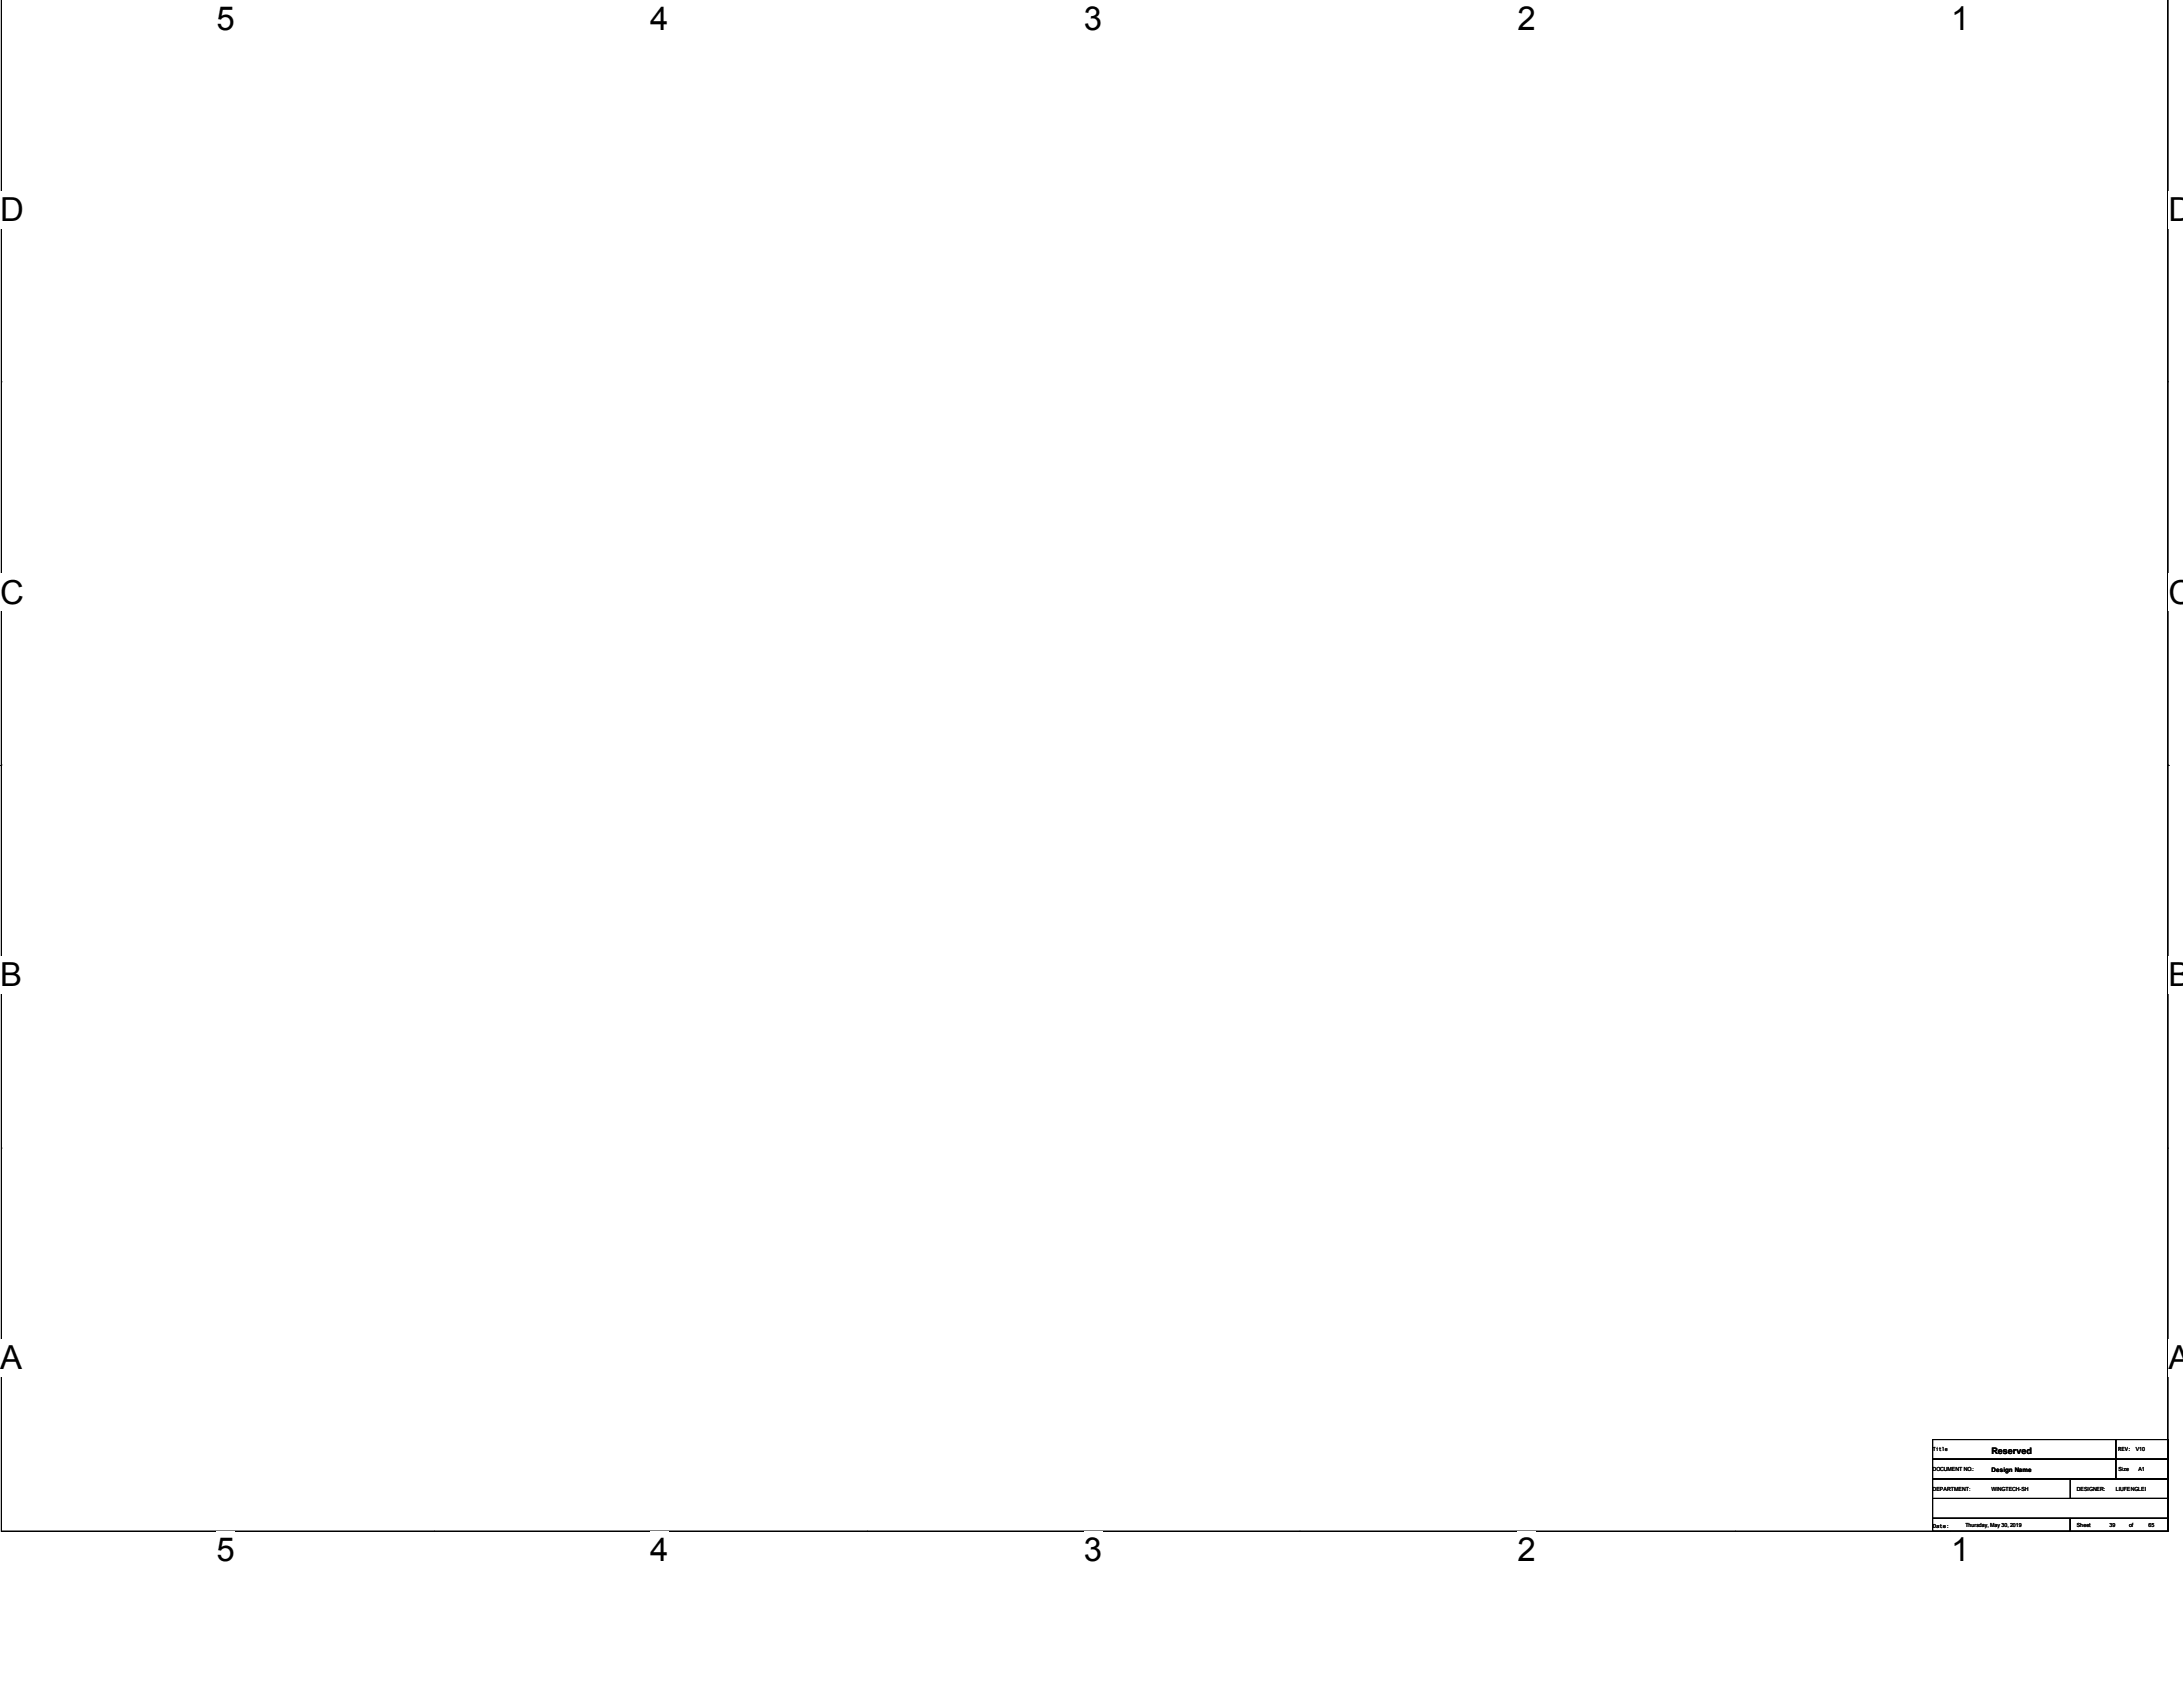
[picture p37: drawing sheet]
<svg xmlns="http://www.w3.org/2000/svg" width="279mm" height="216mm" viewBox="0 0 279 216" stroke-linecap="round" stroke-linejoin="round" font-family="sans-serif">
<defs><g id="words">
<g font-size="4.2">
<text x="27.7" y="3.8">5</text>
<text x="83.2" y="3.8">4</text>
<text x="138.7" y="3.8">3</text>
<text x="194.2" y="3.8">2</text>
<text x="249.7" y="3.8">1</text>
<text x="0" y="28.3">D</text>
<text x="277.5" y="28.3">D</text>
<text x="0" y="77.3">C</text>
<text x="277.5" y="77.3">C</text>
<text x="0" y="126.2">B</text>
<text x="277.5" y="126.2">B</text>
<text x="0" y="175.2">A</text>
<text x="277.5" y="175.2">A</text>
<text x="27.7" y="199.8">5</text>
<text x="83.2" y="199.8">4</text>
<text x="138.7" y="199.8">3</text>
<text x="194.2" y="199.8">2</text>
<text x="249.7" y="199.8">1</text>
</g>
<text font-size="1.1" x="254.9" y="186.1">Reserved</text>
<text font-size=".8" x="254.9" y="188.3">Design Name</text>
<g font-size=".7">
<text x="247.4" y="185.8">Title</text>
<text x="271.1" y="185.8">REV:</text>
<text x="273.3" y="185.7">V10</text>
<text x="247.4" y="188.2">DOCUMENT NO.:</text>
<text x="247.4" y="190.8">DEPARTMENT:</text>
<text x="254.9" y="190.8">WINGTECH-SH</text>
<text x="265.8" y="190.8">DESIGNER:</text>
<text x="270.8" y="190.8">LIUFENGLEI</text>
<text x="271.1" y="188.2">Size</text>
<text x="273.7" y="188.2">A1</text>
<text x="247.4" y="195.5">Date:</text>
<text x="251.5" y="195.5">Thursday, May 30, 2019</text>
<text x="265.8" y="195.5">Sheet</text>
<text x="270" y="195.5">39</text>
<text x="272.5" y="195.5">of</text>
<text x="275" y="195.5">65</text>
</g>
</g></defs>
<path d="M.2 -.1v196.1h277.3v-196" fill="none" stroke="#000" stroke-width=".13"/>
<g fill="#fff">
<path d="M27.7 0h2.4v4.7h-2.4z"/>
<path d="M27.7 196h2.4v4.7h-2.4z"/>
</g>
<path d="M55.6 196h.1" fill="none" stroke="#000" stroke-width=".13"/>
<g fill="#fff">
<path d="M83.2 0h2.4v4.7h-2.4z"/>
<path d="M83.2 196h2.4v4.7h-2.4z"/>
</g>
<path d="M110.9 196h.1" fill="none" stroke="#000" stroke-width=".13"/>
<g fill="#fff">
<path d="M138.7 0h2.4v4.7h-2.4z"/>
<path d="M138.7 196h2.4v4.7h-2.4z"/>
</g>
<path d="M166.3 196h.1" fill="none" stroke="#000" stroke-width=".13"/>
<g fill="#fff">
<path d="M194.2 0h2.4v4.7h-2.4z"/>
<path d="M194.2 196h2.4v4.7h-2.4z"/>
</g>
<path d="M222.1 196h.1" fill="none" stroke="#000" stroke-width=".13"/>
<g fill="#fff">
<path d="M249.7 0h2.4v4.7h-2.4z"/>
<path d="M249.7 196h2.4v4.7h-2.4z"/>
<path d="M0 24.5h3v4.7h-3z"/>
<path d="M277.5 24.5h1.9v4.7h-1.9z"/>
<path d="M0 73.4h3v4.8h-3z"/>
<path d="M277.5 73.4h1.9v4.8h-1.9z"/>
</g>
<path d="M.2 48.9h.1M277.5 48.9h.1" fill="none" stroke="#000" stroke-width=".13"/>
<g fill="#fff">
<path d="M0 122.4h2.8v4.8h-2.8z"/>
<path d="M277.5 122.4h1.9v4.8h-1.9z"/>
</g>
<path d="M.2 97.9h.1M277.5 97.9h.1" fill="none" stroke="#000" stroke-width=".13"/>
<g fill="#fff">
<path d="M-.1 171.4h2.9v4.7h-2.9z"/>
<path d="M277.5 171.4h1.9v4.7h-1.9z"/>
</g>
<path d="M.2 146.9h.1M277.5 146.9h.1M247.4 191.8h30.1v2.5h-30.1zM247.4 189.3h30.1v2.5h-30.1zM247.4 184.2h23.4v2.5h-23.4zM247.4 186.7h23.4v2.6h-23.4zM247.4 194.3h17.6v1.7h-17.6zM265 194.3h12.5v1.7h-12.5zM265 189.3h12.5v2.5h-12.5zM270.8 184.2h6.7v2.5h-6.7zM270.8 186.7h6.7v2.6h-6.7z" fill="none" stroke="#000" stroke-width=".13"/>
<use href="#words"/>
</svg>
